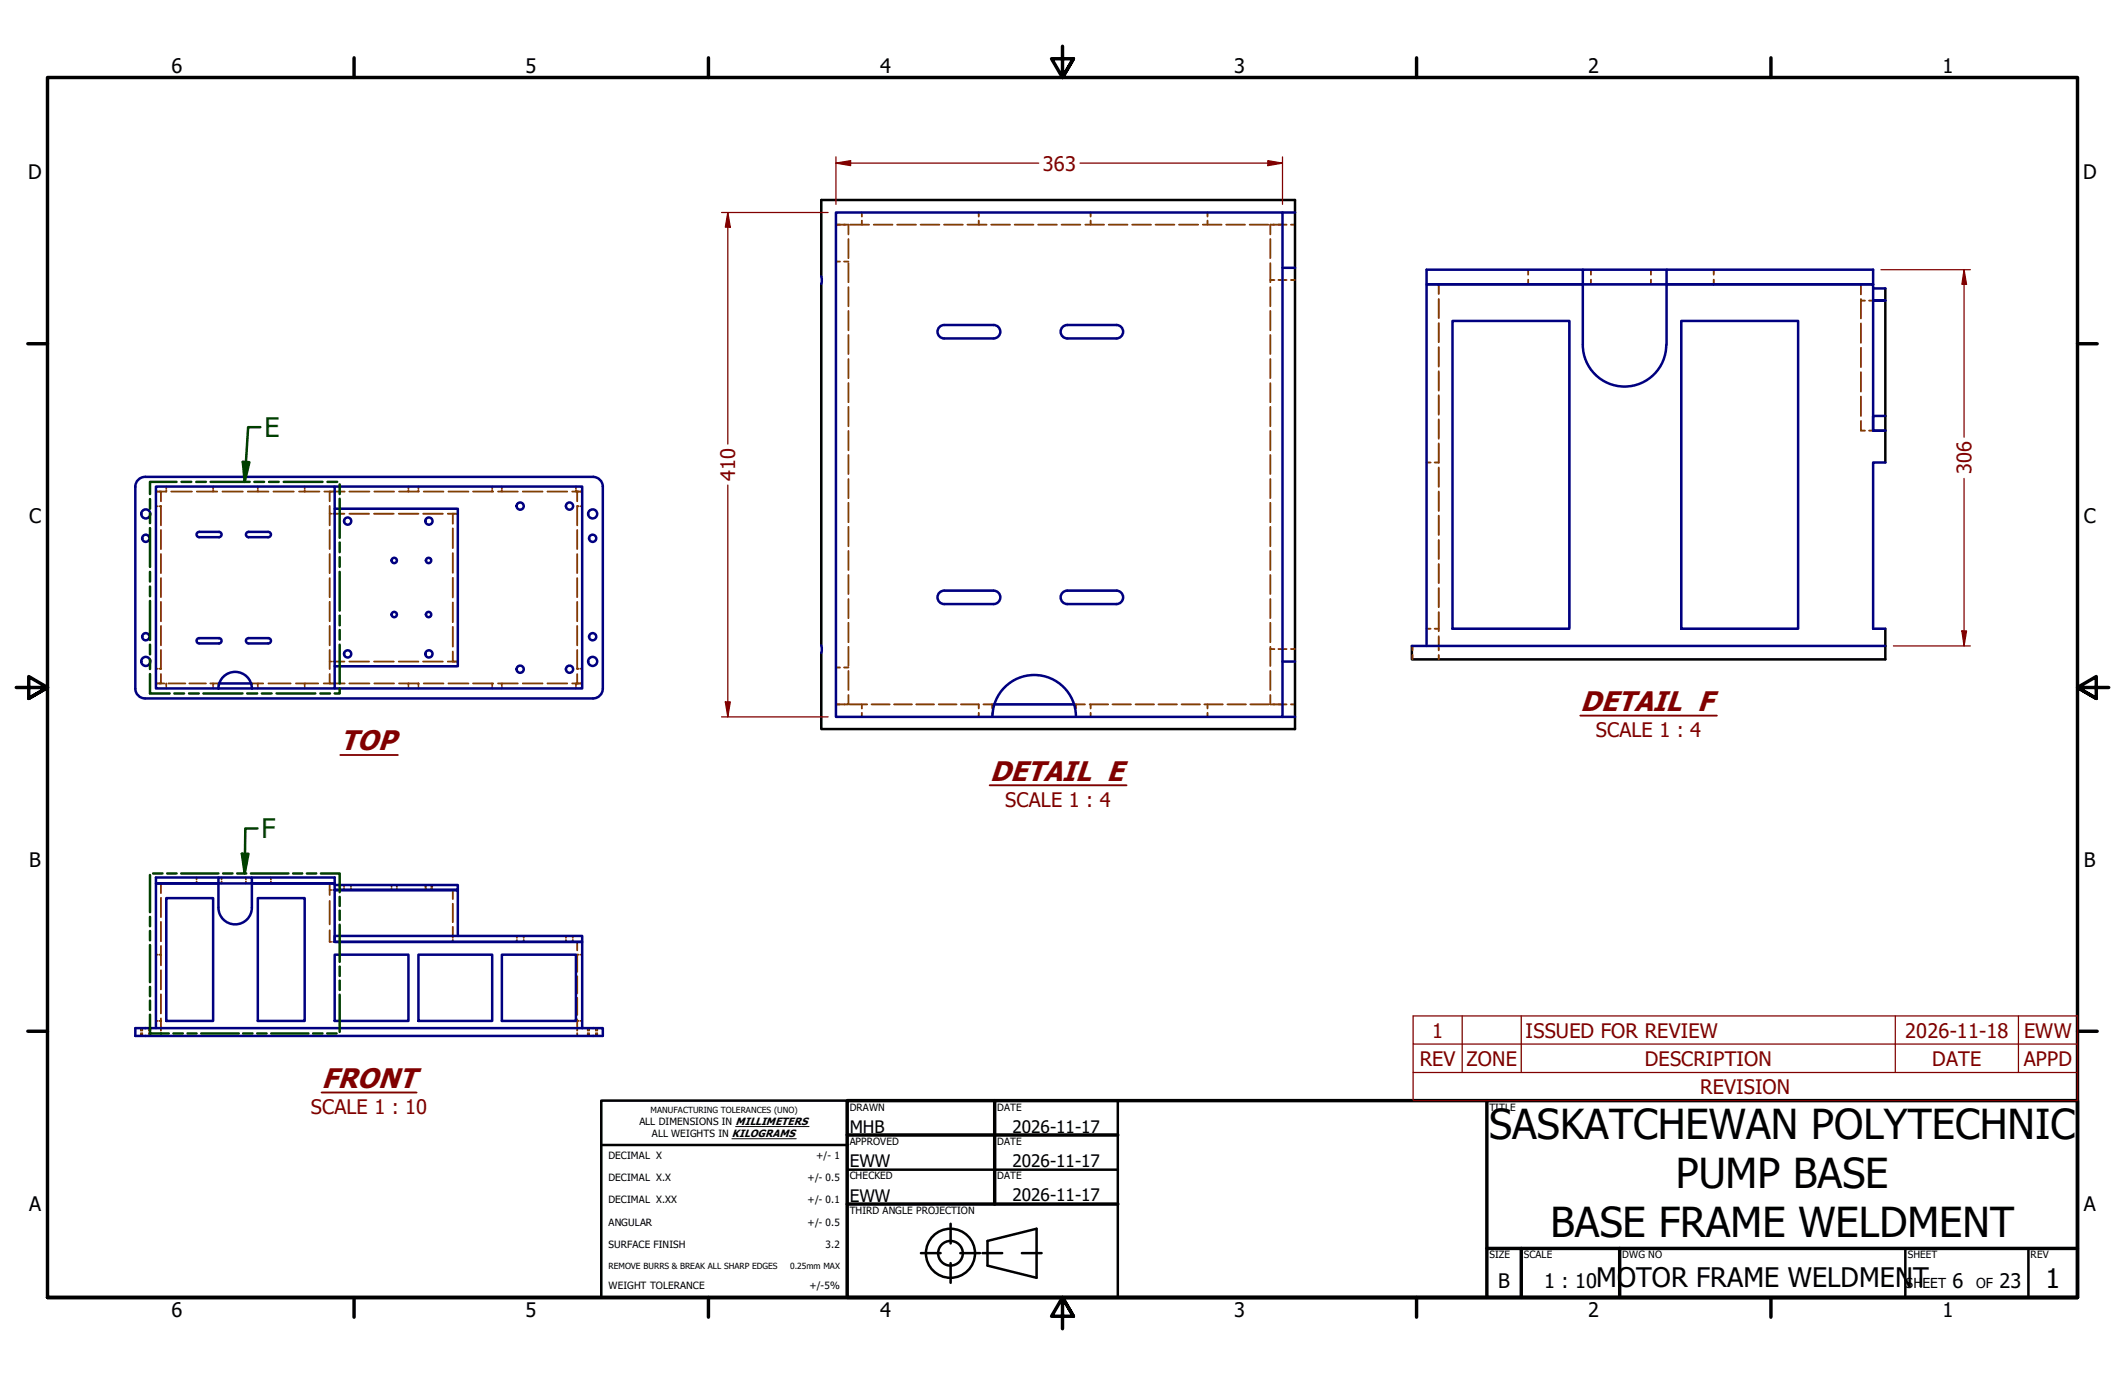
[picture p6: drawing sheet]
<svg xmlns="http://www.w3.org/2000/svg" width="432mm" height="279mm" viewBox="0 0 432 279" stroke-linecap="round" stroke-linejoin="round" font-family="sans-serif">
<defs><g id="words">
<g font-size="8.4">
<text x="302.6" y="231.4">SASKATCHEWAN POLYTECHNIC</text>
<text x="340.6" y="241.4">PUMP BASE</text>
<text x="315.1" y="251.3">BASE FRAME WELDMENT</text>
</g>
<g font-size="5.8" fill="#800000">
<text x="321.1" y="144.5">DETAIL F</text>
<text x="69.2" y="152.5">TOP</text>
<text x="201.1" y="158.6">DETAIL E</text>
<text x="65.3" y="221">FRONT</text>
</g>
<g font-size="5.5" fill="#004000">
<text x="53.7" y="88.8">E</text>
<text x="53.1" y="170.3">F</text>
</g>
<g font-size="5.5">
<text x="324.4" y="261.6">MOTOR FRAME WELDMEN</text>
<text x="388.7" y="261.6">T</text>
<text x="415.7" y="261.7">1</text>
</g>
<g font-size="4.1">
<text x="34.9" y="14.7">6</text>
<text x="106.8" y="14.7">5</text>
<text x="178.8" y="14.7">4</text>
<text x="250.8" y="14.7">3</text>
<text x="322.7" y="14.7">2</text>
<text x="394.7" y="14.7">1</text>
<text x="5.7" y="36.4">D</text>
<text x="423.3" y="36.4">D</text>
<text x="5.9" y="106.3">C</text>
<text x="423.4" y="106.3">C</text>
<text x="5.9" y="176.1">B</text>
<text x="423.4" y="176.1">B</text>
<text x="5.9" y="246">A</text>
<text x="423.4" y="246">A</text>
<text x="304.4" y="261.7">B</text>
<text x="313.8" y="261.6">1 : 10</text>
<text x="396.7" y="261.6">6</text>
<text x="406.3" y="261.6">23</text>
<text x="34.9" y="267.7">6</text>
<text x="106.8" y="267.7">5</text>
<text x="178.8" y="267.7">4</text>
<text x="250.8" y="267.7">3</text>
<text x="322.7" y="267.7">2</text>
<text x="394.7" y="267.7">1</text>
</g>
<g font-size="4.1" fill="#800000">
<text x="211.9" y="34.7">363</text>
<text x="149.4" y="97.8" transform="rotate(-90 149.4 97.8)">410</text>
<text x="400.6" y="96.4" transform="rotate(-90 400.6 96.4)">306</text>
<text x="324.3" y="149.8">SCALE 1 : 4</text>
<text x="204.3" y="164">SCALE 1 : 4</text>
<text x="291" y="210.8">1</text>
<text x="310" y="210.8">ISSUED FOR REVIEW</text>
<text x="387.2" y="210.8">2026-11-18</text>
<text x="411.3" y="210.8">EWW</text>
<text x="288.5" y="216.5">REV</text>
<text x="298" y="216.5">ZONE</text>
<text x="334.2" y="216.5">DESCRIPTION</text>
<text x="392.6" y="216.5">DATE</text>
<text x="411.2" y="216.5">APPD</text>
<text x="63.2" y="226.4">SCALE 1 : 10</text>
<text x="345.4" y="222.2">REVISION</text>
</g>
<g font-size="3.5">
<text x="172.7" y="230.1">MHB</text>
<text x="205.7" y="230.1">2026-11-17</text>
<text x="172.7" y="237.2">EWW</text>
<text x="205.7" y="237.1">2026-11-17</text>
<text x="172.7" y="244.2">EWW</text>
<text x="205.7" y="244.1">2026-11-17</text>
</g>
<g font-size="2.8">
<text x="387.2" y="261.6">SHEET</text>
<text x="401.6" y="261.6">OF</text>
</g>
<g font-size="2">
<text x="172.7" y="225.7">DRAWN</text>
<text x="202.6" y="225.7">DATE</text>
<text x="302.6" y="225.7">TITLE</text>
<text x="129.9" y="228.6">ALL DIMENSIONS IN MILLIMETERS</text>
<text x="132.5" y="231.1">ALL WEIGHTS IN KILOGRAMS</text>
<text x="172.7" y="232.7">APPROVED</text>
<text x="202.6" y="232.7">DATE</text>
<text x="123.6" y="235.5">DECIMAL X</text>
<text x="123.6" y="240">DECIMAL X.X</text>
<text x="165.9" y="235.5">+/- 1</text>
<text x="172.7" y="239.6">CHECKED</text>
<text x="202.6" y="239.6">DATE</text>
<text x="123.6" y="244.5">DECIMAL X.XX</text>
<text x="164.1" y="240">+/- 0.5</text>
<text x="164.1" y="244.5">+/- 0.1</text>
<text x="123.6" y="249">ANGULAR</text>
<text x="164.1" y="249.1">+/- 0.5</text>
<text x="172.7" y="246.7">THIRD ANGLE PROJECTION</text>
<text x="123.6" y="253.6">SURFACE FINISH</text>
<text x="167.8" y="253.7">3.2</text>
<text x="302.6" y="255.7">SIZE</text>
<text x="309.6" y="255.7">SCALE</text>
<text x="329.6" y="255.7">DWG NO</text>
<text x="387.7" y="255.7">SHEET</text>
<text x="412.6" y="255.7">REV</text>
<text x="123.6" y="261.9">WEIGHT TOLERANCE</text>
<text x="164.5" y="262">+/-5%</text>
</g>
<g font-size="1.7">
<text x="132.2" y="226.2">MANUFACTURING TOLERANCES (UNO)</text>
<text x="123.6" y="257.9">REMOVE BURRS &amp; BREAK ALL SHARP EDGES</text>
<text x="160.5" y="257.9">0.25mm MAX</text>
</g>
</g></defs>
<!-- layer: Hidden (EDDT) -->
<g fill="none" stroke="#804000" stroke-width=".38">
<path d="M169.9 45.7h2.5v1.9M169.9 53.1h.8M171.5 53.1h.9M172.4 48.6v3.9M172.4 53.5v3.8M172.4 58.4v3.8M172.7 45.7h3.9M175.1 43.2v.8M175.1 44.8v.9M177.5 45.7h3.9M182.3 45.7h3.8M187.1 45.7h3.8"/>
<path d="M191.8 45.7h3.8M196.6 45.7h3.9M198.9 43.2v.8M198.9 44.8v.9M201.4 45.7h3.8M206.2 45.7h3.8M210.9 45.7h3.9M215.7 45.7h3.8M220.5 45.7h3.8M221.6 43.2v.8M221.6 44.8v.9M225.3 45.7h3.8"/>
<path d="M230.1 45.7h3.8M234.8 45.7h3.8M239.6 45.7h3.9M244.4 45.7h3.8M245.4 43.2v.8M245.4 44.8v.9M249.2 45.7h3.8M253.9 45.7h3.8M258.1 56.9h.9M258.1 48.6v3.9M258.1 53.5v3.8M258.1 58.4v3.8"/>
<path d="M259.8 56.9h1.6M261.4 45.7h-3.3v1.9M262.3 45.7h.8M262.3 56.9h.8M292.4 57.8v2M310.5 54.8v1M310.5 56.8v1M323.3 54.8v1M323.3 56.8v1M335.5 54.8v1M335.5 56.8v1M348.2 54.8v1"/>
<path d="M348.2 56.8v1M378.1 57.8v2M172.4 63.2v3.9M172.4 68.1v3.8M172.4 73v3.8M172.4 77.9v3.8M258.1 63.2v3.9M258.1 68.1v3.8M258.1 73v3.8M258.1 77.9v3.8M292.4 60.8v3.8M292.4 65.7v3.8"/>
<path d="M292.4 70.5v4M292.4 75.4v4M378.1 61.1h.9M378.1 60.8v3.9M378.1 65.7v4M378.1 70.7v3.9M378.1 75.6v4M379.8 61.1h.8M32.7 99.9v2M33.8 98.9v.4M33.8 99.6v.3h-2.1M34.8 99.9h4.2"/>
<path d="M40 99.9h4.1M43.3 98.9v.4M43.3 99.6v.3M45.2 99.9h4.1M50.4 99.9h4.1M52.4 98.9v.4M52.4 99.6v.3M55.6 99.9h4.1M60.8 99.9h4.1M61.9 98.9v.4M61.9 99.6v.3M65.9 99.9h4.1"/>
<path d="M67.3 99.9h-.3v2M67.7 99.9h.3M71 99.9h4.1M76.1 99.9h4M81.1 99.9h4M83 98.9v.4M83 99.6v.3M85 98.9v.4M85 99.6v.3M86.1 99.9h4M91.1 99.9h4.1M96.1 99.9h4.1"/>
<path d="M100 98.9v.4M100 99.6v.3M101.2 99.9h4M102 98.9v.4M102 99.6v.3M106.2 99.9h4M111.3 99.9h4M116.3 99.9h2M117 98.9v.4M117 99.6v.3M117.3 99.9v2M172.4 82.7v3.9"/>
<path d="M172.4 87.6v3.9M172.4 92.5v3.8M172.4 97.3v3.9M258.1 82.7v3.9M258.1 87.6v3.9M258.1 92.5v3.8M258.1 97.3v3.9M289.9 94h.8M291.5 94h.9M292.4 80.3v4M292.4 85.2v4M292.4 90.1v3.9"/>
<path d="M292.4 95v3.9M292.4 99.9v3.9M378.1 85.5v2h.9M378.1 80.6v3.9M379.8 87.5h.8M31.7 102.9h.3M32.4 102.9h.3M32.7 102.8v3.9M32.7 107.7v3.9M32.7 112.6v3.9M32.7 117.5v3.8M67 102.8v3.9"/>
<path d="M67 107.7v3.9M67 112.6v3.9M67 117.5v3.8M67 104.4h.3M67.7 104.4h2.3M71 104.4h4M76 104.4h4M81 104.4h4M86 104.4h4M91 104.4h2M92 104.4v2M92 107.4v4"/>
<path d="M92 112.4v4M92 117.4v4M117.3 102.8v3.9M117.3 107.7v3.9M117.3 112.6v3.9M117.3 117.5v3.8M117.3 102.9h.3M118 102.9h.3M172.4 102.2v3.9M172.4 107.1v3.9M172.4 112v3.8M172.4 116.8v3.9"/>
<path d="M258.1 102.2v3.9M258.1 107.1v3.9M258.1 112v3.8M258.1 116.8v3.9M292.4 104.8v3.9M292.4 109.7v3.9M292.4 114.6v3.9M292.4 119.5v3.9M31.7 138.9h1.7M31.7 135.9h.3M32.4 135.9h.3M32.7 137v1.9h-.3"/>
<path d="M32.7 122.3v3.9M32.7 127.2v3.9M32.7 132.1v3.9M33.8 138.9v.4M33.8 139.6v.3M34.2 138.9h3.5M38.5 138.9h3.3M42.7 138.9h1.7M43.3 138.9v.4M43.3 139.6v.3M44.4 139.6v.3M44.4 138.9v.4"/>
<path d="M44.5 138.9h.1M51.1 138.9h.1M51.2 139.6v.3M52.4 138.9v.4M52.4 139.6v.3M53.5 138.9h-2.3v.4M54.5 138.9h4.6M60.1 138.9h4.5M61.9 138.9v.4M61.9 139.6v.3M65.8 138.9h4.2M67 122.3v3.9"/>
<path d="M67 127.2v3.9M67 132.1v3.9M67 137v1.9M67 134.4h.3M67.7 134.4h2.3M71 138.9h4.1M71 134.4h4M76 134.4h4M76.1 138.9h4M81 134.4h4M81.1 138.9h4M83 138.9v.4"/>
<path d="M83 139.6v.3M85 138.9v.4M85 139.6v.3M86 134.4h4M86.1 138.9h4M91 134.4h2M91.1 138.9h4.1M92 122.4v4M92 127.4v4M92 132.4v2M96.1 138.9h4.1M100 138.9v.4"/>
<path d="M100 139.6v.3M101.2 138.9h4M102 138.9v.4M102 139.6v.3M106.2 138.9h4M111.3 138.9h4M116.3 138.9h2M117 138.9v.4M117 139.6v.3M117.3 122.3v3.9M117.3 127.2v3.9M117.3 132.1v3.9"/>
<path d="M117.3 137v1.9M117.3 135.9h.3M118 135.9h.3M169.9 135.6h.8M171.5 135.6h.9M172.4 121.7v3.9M172.4 126.6v3.9M172.4 131.4v3.9M172.4 136.3v3.9M258.1 131.9h.9M258.1 121.7v3.9M258.1 126.6v3.9"/>
<path d="M258.1 131.4v3.9M258.1 136.3v3.9M259.8 131.9h1.6M262.3 131.9h.8M287 131.3v.8M287 133.1v.9M289.9 127.8h.8M291.5 127.8h.9M292.4 124.4v3.9M292.4 129.3v2.8M292.4 133.1v.9M169.9 143.1h1.8"/>
<path d="M172.4 141.2v1.9h-.9M172.6 143.1h3.6M175.1 143.1v.9M175.1 144.8v.9M177.1 143.1h3.7M181.7 143.1h3.6M186.2 143.1h3.6M190.8 143.1h3.6M195.3 143.1h3.6v.9M198.9 144.8v.9M199.8 143.1h1.9M201.6 143.1v.9"/>
<path d="M201.6 144.8v.9M201.9 143.1h.1M218.2 143.1h.2M218.5 143.1h2M218.6 143.1v.9M218.6 144.8v.9M221.4 143.1h3.8M221.6 143.1v.9M221.6 144.8v.9M226.1 143.1h3.7M230.8 143.1h3.7M235.4 143.1h3.7"/>
<path d="M240.1 143.1h3.7M244.7 143.1h3.8M245.4 143.1v.9M245.4 144.8v.9M249.4 143.1h3.8M254.1 143.1h3.7M258.1 141.2v1.9h3.3M262.3 143.1h.8M32.7 179.5v2M39.9 178.3v.4M39.9 179.1v.4M45 178.3v.4"/>
<path d="M45 179.1v.4M50 178.3v.4M50 179.1v.4M55.1 178.3v.4M55.1 179.1v.4M67 179.5v2.4M69.9 179.8v.3M71.3 179.8v.3M79.6 179.8v.3M80.6 179.8v.3M86.4 179.8v.3M86.6 179.8v.3"/>
<path d="M87.6 179.8v.3M87.8 179.8v.3M31.7 194h.3M32.4 194h.3M32.7 182.4v4M32.7 187.3v4M32.7 192.2v4M32.7 197.2v3.8M67 180.8h.3M67 189v2.4h.3M67 183.1v4.7M67.7 180.8h.3"/>
<path d="M67.7 191.4h.3M69.9 180.5v.3M71.3 180.5v.3M79.6 180.5v.3M80.6 180.5v.3M86.4 180.5v.3M86.6 180.5v.3M87.6 180.5v.3M87.8 180.5v.3M92 180.8v1.9M92 183.6v3.8M92 188.3v2.3"/>
<path d="M92 191v.4M105 190.2v.4M105 191v.4M106.4 190.2v.4M106.4 191v.4M115 190.2v.4M115 191v.4M116.4 190.2v.4M116.4 191v.4M117.3 191.4v1.7M117.3 198.4v3.5M117.6 194h-.3v3.5"/>
<path d="M118 194h.3M28.6 208.9v.5M28.6 209.9v.6M28.9 208.9v.5M28.9 209.9v.6M30.3 208.9v.5M30.3 209.9v.6M30.5 208.9v.5M30.5 209.9v.6M31.7 207.5h.3M32.4 207.5h.3M32.7 202.1v3.8"/>
<path d="M32.7 206.9v2.5M32.7 209.9v.6M117.3 207.5h.3M117.3 202.8v3.4M117.3 207.1v2.3M117.3 209.9v.6M118 207.5h.3M119.4 208.9v.5M119.4 209.9v.6M119.7 208.9v.5M119.7 209.9v.6M121.1 208.9v.5"/>
<path d="M121.1 209.9v.6M121.3 208.9v.5M121.3 209.9v.6"/>
</g>
<!-- layer: Symbol (EDDT) -->
<path d="M69.2 153.4h11.6M201.1 159.6h27.8M321.1 145.4h27.8M65.3 222h19.3" fill="none" stroke="#800000" stroke-width=".38"/>
<!-- layer: Visible (EDDT) -->
<g fill="none" stroke="#000080" stroke-width=".51">
<path d="M166.9 56.2l.1 .7-.1 .8M169.9 43.2h90.7v102.5h-90.7zM260.6 43.2h2.5M260.6 54.4h2.5M321.6 57.8h-31.7v73.5M321.6 57.8v12.3a8.5 8.5 0 0 0 8.5 8.4 8.5 8.5 0 0 0 8.5-8.4M321.6 54.8h17v3h-17zM321.6 54.8h-31.7v3h31.7M338.6 54.8h42v3h-42M338.6 57.8h42v29.7h2.5h-2.5v-3h2.5M338.6 57.8v12.2M380.6 58.6h2.5"/>
<path d="M191.9 66a1.37 1.37 0 0 0-1.4 1.4 1.37 1.37 0 0 0 1.4 1.4M191.9 66h10a1.37 1.37 0 0 1 1.4 1.4 1.37 1.37 0 0 1-1.4 1.4h-10M216.1 66.3l.8-.3h10a1.37 1.37 0 0 1 1.3 1.4 1.37 1.37 0 0 1-1.3 1.4h-10a1.37 1.37 0 0 1-1.3-1 1.37 1.37 0 0 1 .5-1.5zM295.1 65.2h23.8v62.6h-23.8zM341.6 65.2h23.8v62.6h-23.8zM383.1 61.1h-2.5h2.5M27.5 98.9v41a2 2 0 0 0 2 2h91M31.7 98.9h36.3v41h-36.3zM68 98.9h50.3v41h-50.3M120.5 96.9a2 2 0 0 1 2 2M120.5 96.9h-91a2 2 0 0 0-2 2M122.5 98.9v41a2 2 0 0 1-2 2"/>
<path d="M383.1 94h-2.5v33.8h2.5M40.5 108.1a.54 .54 0 0 0-.6 .5 .54 .54 0 0 0 .6 .6h4a.54 .54 0 0 0 .5-.6 .54 .54 0 0 0-.5-.5M40.5 108.1h4M50.5 108.1h4M50.5 108.1a.54 .54 0 0 0-.5 .5 .54 .54 0 0 0 .5 .6h4a.54 .54 0 0 0 .6-.6 .54 .54 0 0 0-.6-.5M68 103.4h25v32h-25M40 129.9l.5-.2h4a.54 .54 0 0 1 .5 .5 .54 .54 0 0 1-.5 .5h-4a.54 .54 0 0 1-.5-.8zM44.4 139.9a3.4 3.4 0 0 1 3.4-3.4 3.4 3.4 0 0 1 3.4 3.4M44.6 138.9h6.5M50 129.9l.5-.2h4a.54 .54 0 0 1 .6 .5 .54 .54 0 0 1-.6 .5h-4a.54 .54 0 0 1-.5-.8zM166.9 131.2l.1 .7-.1 .8M191.9 120a1.37 1.37 0 0 0-1.4 1.4 1.37 1.37 0 0 0 1.4 1.3"/>
<path d="M191.9 120h10a1.37 1.37 0 0 1 1.4 1.4 1.37 1.37 0 0 1-1.4 1.3h-10M216.1 120.3l.8-.3h10a1.37 1.37 0 0 1 1.3 1.4 1.37 1.37 0 0 1-1.3 1.3h-10a1.37 1.37 0 0 1-1.3-.9 1.37 1.37 0 0 1 .5-1.5zM260.6 134.4h2.5M286.9 131.3h96.2M201.7 145.6a8.5 8.5 0 0 1 8.5-8.4 8.5 8.5 0 0 1 8.4 8.4M202 143.1h16.2M260.6 145.7h2.5M44.4 179.5h-12.7v29.4M44.4 178.3h6.8v1.2h-6.8zM44.4 178.3h-12.7v1.2h12.7M44.4 179.5v4.9M51.2 178.3h16.8v1.2h-16.8"/>
<path d="M68 179.8h25v1h-25h25v9.4M33.8 182.5h9.5v25h-9.5zM44.4 184.4a3.4 3.4 0 0 0 3.4 3.4 3.4 3.4 0 0 0 3.4-3.4M51.2 184.4v-4.9h16.8v11.9h50.3v17.5M52.4 182.5h9.5v25h-9.5zM68 194h15v13.5h-15zM68 190.2h50.3v1.2h-50.3zM85 194h15v13.5h-15zM102 194h15v13.5h-15zM27.5 208.9h95v1.6h-95z"/>
<circle cx="29.6" cy="109.4" r=".73"/>
<circle cx="29.6" cy="104.4" r=".92"/>
<circle cx="70.6" cy="105.9" r=".73"/>
<circle cx="80.1" cy="113.9" r=".54"/>
<circle cx="87.1" cy="113.9" r=".54"/>
<circle cx="87.2" cy="105.9" r=".73"/>
<circle cx="105.7" cy="102.8" r=".73"/>
<circle cx="115.7" cy="102.8" r=".73"/>
<circle cx="120.4" cy="109.4" r=".73"/>
<circle cx="120.4" cy="104.4" r=".92"/>
<circle cx="29.6" cy="129.4" r=".73"/>
<circle cx="29.6" cy="134.4" r=".92"/>
<circle cx="70.6" cy="132.9" r=".73"/>
<circle cx="80.1" cy="124.9" r=".54"/>
<circle cx="87.1" cy="124.9" r=".54"/>
<circle cx="87.2" cy="132.9" r=".73"/>
<circle cx="105.7" cy="136" r=".73"/>
<circle cx="115.7" cy="136" r=".73"/>
<circle cx="120.4" cy="129.4" r=".73"/>
<circle cx="120.4" cy="134.4" r=".92"/>
</g>
<!-- layer: Break Line (EDDT) -->
<path d="M166.9 56.1v-15.5h96.2v107.5h-96.2v-15.4M166.9 57.7v73.4M383.1 58.6v35.4M383.1 127.8v6.2h-96.2v-2.7" fill="none" stroke="#000" stroke-width=".51"/>
<!-- layer: Detail Boundary (EDDT) -->
<path d="M50 93.9l-.3 4" fill="none" stroke="#004000" stroke-width=".51"/>
<path d="M49.3 93.9h1.4l-1 4z" fill="#004000"/>
<g fill="none" stroke="#004000" stroke-width=".51">
<path d="M35.9 97.9h-5.4v2.5M36.9 97.9h2M39.9 97.9h1.9M42.8 97.9h7.9M49.3 93.9h1.4l-1 4zM51.7 97.9h2M52.9 86.8h-2.5l-.4 7.1M54.7 97.9h1.9M57.7 97.9h7.8M66.5 97.9h2M69 98.4v2M30.5 101.4v2"/>
<path d="M30.5 104.3v2M30.5 107.3v7.9M30.5 116.2v2M30.5 119.2v2M69 101.3v8M69 110.2v2M69 113.2v2M69 116.2v7.9M30.5 137v3.9h4M30.5 122.1v7.9M30.5 131v2M30.5 134v2"/>
<path d="M69 139.9v1h-1M69 125.1v2M69 128v2M69 131v7.9M35.4 140.9h2M38.4 140.9h2M41.3 140.9h8M50.2 140.9h2.1M53.2 140.9h2M56.2 140.9h7.9M65.1 140.9h2M49.8 173.5l-.1 4"/>
</g>
<path d="M49.1 173.5h1.4l-.8 4z" fill="#004000"/>
<g fill="none" stroke="#004000" stroke-width=".51">
<path d="M30.5 177.8v7.6M31.1 177.5h1.9M34 177.5h1.9M36.8 177.5h7.6M45.3 177.5h1.9M48.2 177.5h1.8M49.1 173.5h1.4l-.8 4zM51 177.5h7.6M52.3 168.3h-2.5v5.2M59.6 177.5h1.8M62.4 177.5h1.9M65.2 177.5h3.8v3.8"/>
<path d="M30.5 186.3v1.9M30.5 189.2v1.9M30.5 192v7.6M69 182.2v1.9M69 185v1.9M69 187.9v7.6M69 196.4v1.9M69 199.3v1.9M30.5 206.2v3.8h3.8M30.5 200.5v1.9M30.5 203.3v1.9M35.2 210h1.9"/>
<path d="M38.1 210h1.8M40.9 210h7.6M49.4 210h1.9M52.3 210h1.9M55.1 210h7.6M63.6 210h1.9M66.5 210h1.9M69 202.1v7.6"/>
</g>
<!-- layer: Border (EDDT) -->
<g fill="none" stroke="#000" stroke-width=".7">
<path d="M71.9 11.7v4M144 11.7v4M215.9 9.4v6.3l-2.2-3.8h4.4l-2.2 3.8 2.2-3.8M287.8 11.7v4M359.9 11.7v4M5.7 69.8h4M422.1 69.8h4M3.3 139.7h6.4l-3.9-2.2v4.4l3.9-2.2-3.9 2.2M428.5 139.7h-6.4l3.9-2.2v4.4l-3.9-2.2 3.9 2.2M5.7 209.5h4M422.1 209.5h4M172.1 223.6h250v40.1h-250z"/>
<path d="M172.1 230.6h55M202.1 223.6v21.1M302.1 223.6v40.1M172.1 244.7h55M302.1 253.7h120M309.1 253.7v10M329.1 253.7v10M9.7 263.7v-248h412.4v248h-412.4h412.4M71.9 263.7v4M144 263.7v4M218.1 267.5l-2.2-3.8 2.2 3.8h-4.4l2.2-3.8v6.3M287.8 263.7v4"/>
<path d="M359.9 263.7v4"/>
</g>
<!-- layer: Title (EDDT) -->
<g fill="none" stroke="#000" stroke-width=".51">
<path d="M122.2 223.6h49.9v40.1h-49.9zM122.2 232.7h49.9M172.1 237.7h55M227.1 223.6v40.1M187.1 254.6h4M193.2 248.7v4M193.2 256.7v4M195.1 254.6h4M199.6 254.6h4M200.7 252.2l9.9-2.5v10l-9.9-2.5zM207.6 254.6h4M387.2 253.7v10"/>
<path d="M412.2 253.7v10"/>
<circle cx="193.1" cy="254.7" r="5"/>
<circle cx="193.1" cy="254.7" r="2.51"/>
</g>
<path d="M148.7 231.4h13.1M149.5 228.9h14.9" fill="none" stroke="#000" stroke-width=".2"/>
<!-- layer: Symbol (EDDT) -->
<path d="M287.1 217.9v5.7h135v-5.7M287.1 212.2v5.7h135M297.1 206.4v11.5M309.1 206.4v11.5M385.1 206.4v11.5M410.1 206.4v11.5M422.1 212.2h-135v-5.8h135v11.5" fill="none" stroke="#800000" stroke-width=".25"/>
<!-- layer: Dimension (EDDT) -->
<path d="M147.9 43.2v3" fill="none" stroke="#800000" stroke-width=".25"/>
<path d="M147.9 43.2l.5 3h-1z" fill="#800000"/>
<path d="M147.9 43.2l.5 3h-1zM147.9 142.6v3.1" fill="none" stroke="#800000" stroke-width=".25"/>
<path d="M147.4 142.6h1l-.5 3.1z" fill="#800000"/>
<path d="M169.9 33.1h2.9M146.6 43.2h21.7M147.9 46.2v44M147.9 98.6v44M146.6 145.7h21.7M147.4 142.6h1l-.5 3.1z" fill="none" stroke="#800000" stroke-width=".25"/>
<path d="M169.9 33.1l2.9-.5v1.1z" fill="#800000"/>
<path d="M169.9 33.1l2.9-.5v1.1zM257.6 33.1h3" fill="none" stroke="#800000" stroke-width=".25"/>
<path d="M257.6 32.6l3 .5-3 .6z" fill="#800000"/>
<path d="M169.9 31.9v9.6M172.8 33.1h38.3M219.5 33.1h38.1M257.6 32.6l3 .5-3 .6zM260.6 31.9v9.6M399.1 54.8v3" fill="none" stroke="#800000" stroke-width=".25"/>
<path d="M399.1 54.8l.5 3h-.9z" fill="#800000"/>
<path d="M399.1 54.8l.5 3h-.9zM399.1 128.2v3.1" fill="none" stroke="#800000" stroke-width=".25"/>
<path d="M398.7 128.2h.9l-.5 3.1z" fill="#800000"/>
<path d="M382.2 54.8h18.2M399.1 57.8v31M399.1 97.2v31M384.7 131.3h15.7M398.7 128.2h.9l-.5 3.1z" fill="none" stroke="#800000" stroke-width=".25"/>
<use href="#words"/>
</svg>
